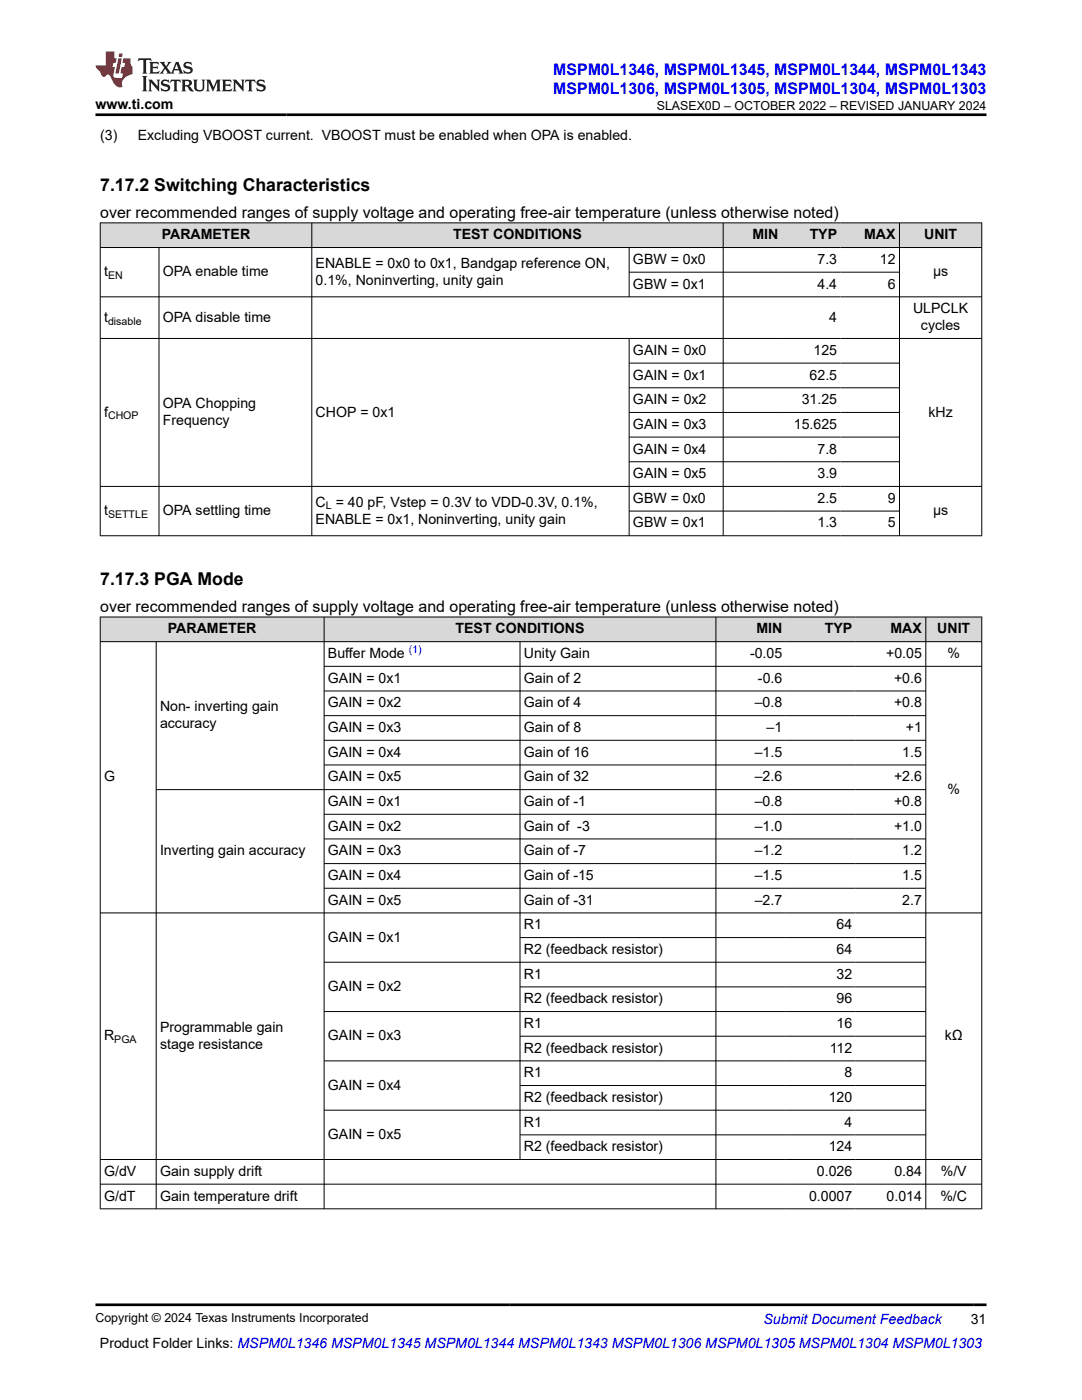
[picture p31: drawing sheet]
<svg xmlns="http://www.w3.org/2000/svg" width="216mm" height="279mm" viewBox="0 0 216 279" stroke-linecap="round" stroke-linejoin="round" font-family="sans-serif">
<defs><g id="words">
<g font-size="3.5">
<text x="20" y="38.1">7.17.2 Switching Characteristics</text>
<text x="20" y="116.8">7.17.3 PGA Mode</text>
</g>
<g font-size="3.2" fill="#00f">
<text x="110.4" y="14.9">MSPM0L1346, MSPM0L1345, MSPM0L1344, MSPM0L1343</text>
<text x="110.4" y="18.7">MSPM0L1306, MSPM0L1305, MSPM0L1304, MSPM0L1303</text>
</g>
<g font-size="3.2">
<text x="20" y="43.4">over recommended ranges of supply voltage and operating free-air temperature (unless otherwise noted)</text>
<text x="20" y="122.1">over recommended ranges of supply voltage and operating free-air temperature (unless otherwise noted)</text>
</g>
<g font-size="2.8">
<text x="19" y="21.8">www.ti.com</text>
<text x="20" y="27.9">(3)</text>
<text x="27.5" y="27.9">Excluding VBOOST current. VBOOST must be enabled when OPA is enabled.</text>
<text x="32.3" y="47.8">PARAMETER</text>
<text x="90.4" y="47.8">TEST CONDITIONS</text>
<text x="150.1" y="47.8">MIN</text>
<text x="161.6" y="47.8">TYP</text>
<text x="172.4" y="47.8">MAX</text>
<text x="184.4" y="47.8">UNIT</text>
<text x="63" y="53.4">ENABLE = 0x0 to 0x1, Bandgap reference ON,</text>
<text x="126.3" y="52.7">GBW = 0x0</text>
<text x="163.1" y="52.7">7.3</text>
<text x="175.6" y="52.7">12</text>
<text x="20.8" y="55.1">t</text>
<text x="32.5" y="55.1">OPA enable time</text>
<text x="63" y="56.8">0.1%, Noninverting, unity gain</text>
<text x="126.3" y="57.6">GBW = 0x1</text>
<text x="163.1" y="57.6">4.4</text>
<text x="177.1" y="57.6">6</text>
<text x="186.2" y="55.1">µs</text>
<text x="20.8" y="64.2">t</text>
<text x="32.5" y="64.2">OPA disable time</text>
<text x="165.5" y="64.2">4</text>
<text x="182.2" y="62.5">ULPCLK</text>
<text x="183.8" y="65.9">cycles</text>
<text x="126.3" y="70.8">GAIN = 0x0</text>
<text x="162.3" y="70.8">125</text>
<text x="126.3" y="75.7">GAIN = 0x1</text>
<text x="161.6" y="75.7">62.5</text>
<text x="20.8" y="83.1">f</text>
<text x="32.5" y="81.4">OPA Chopping</text>
<text x="63" y="83.1">CHOP = 0x1</text>
<text x="126.3" y="80.7">GAIN = 0x2</text>
<text x="160" y="80.7">31.25</text>
<text x="185.3" y="83.1">kHz</text>
<text x="32.5" y="84.8">Frequency</text>
<text x="126.3" y="85.6">GAIN = 0x3</text>
<text x="158.4" y="85.6">15.625</text>
<text x="126.3" y="90.5">GAIN = 0x4</text>
<text x="126.3" y="95.4">GAIN = 0x5</text>
<text x="163.1" y="90.5">7.8</text>
<text x="163.1" y="95.4">3.9</text>
<text x="63" y="101.1">C = 40 pF, Vstep = 0.3V to VDD-0.3V, 0.1%,</text>
<text x="126.3" y="100.3">GBW = 0x0</text>
<text x="163.1" y="100.3">2.5</text>
<text x="177.1" y="100.3">9</text>
<text x="20.8" y="102.8">t</text>
<text x="32.5" y="102.8">OPA settling time</text>
<text x="63" y="104.5">ENABLE = 0x1, Noninverting, unity gain</text>
<text x="126.3" y="105.3">GBW = 0x1</text>
<text x="163.1" y="105.3">1.3</text>
<text x="177.1" y="105.3">5</text>
<text x="186.2" y="102.8">µs</text>
<text x="33.5" y="126.4">PARAMETER</text>
<text x="65.4" y="131.3">Buffer Mode</text>
<text x="90.9" y="126.4">TEST CONDITIONS</text>
<text x="104.5" y="131.3">Unity Gain</text>
<text x="149.7" y="131.3">-0.05</text>
<text x="150.9" y="126.4">MIN</text>
<text x="164.6" y="126.4">TYP</text>
<text x="176.8" y="131.3">+0.05</text>
<text x="177.7" y="126.4">MAX</text>
<text x="187" y="126.4">UNIT</text>
<text x="189.1" y="131.3">%</text>
<text x="65.4" y="136.3">GAIN = 0x1</text>
<text x="104.5" y="136.3">Gain of 2</text>
<text x="151.2" y="136.3">-0.6</text>
<text x="178.4" y="136.3">+0.6</text>
<text x="31.9" y="141.9">Non- inverting gain</text>
<text x="65.4" y="141.2">GAIN = 0x2</text>
<text x="104.5" y="141.2">Gain of 4</text>
<text x="150.6" y="141.2">–0.8</text>
<text x="178.4" y="141.2">+0.8</text>
<text x="31.9" y="145.3">accuracy</text>
<text x="65.4" y="146.1">GAIN = 0x3</text>
<text x="104.5" y="146.1">Gain of 8</text>
<text x="153" y="146.1">–1</text>
<text x="180.7" y="146.1">+1</text>
<text x="20.8" y="155.9">G</text>
<text x="65.4" y="151">GAIN = 0x4</text>
<text x="65.4" y="155.9">GAIN = 0x5</text>
<text x="104.5" y="151">Gain of 16</text>
<text x="104.5" y="155.9">Gain of 32</text>
<text x="150.6" y="151">–1.5</text>
<text x="150.6" y="155.9">–2.6</text>
<text x="178.4" y="155.9">+2.6</text>
<text x="180" y="151">1.5</text>
<text x="65.4" y="160.9">GAIN = 0x1</text>
<text x="104.5" y="160.9">Gain of -1</text>
<text x="150.6" y="160.9">–0.8</text>
<text x="178.4" y="160.9">+0.8</text>
<text x="189.1" y="158.4">%</text>
<text x="65.4" y="165.8">GAIN = 0x2</text>
<text x="104.5" y="165.8">Gain of -3</text>
<text x="150.6" y="165.8">–1.0</text>
<text x="178.4" y="165.8">+1.0</text>
<text x="31.9" y="170.7">Inverting gain accuracy</text>
<text x="65.4" y="170.7">GAIN = 0x3</text>
<text x="104.5" y="170.7">Gain of -7</text>
<text x="150.6" y="170.7">–1.2</text>
<text x="180" y="170.7">1.2</text>
<text x="65.4" y="175.6">GAIN = 0x4</text>
<text x="104.5" y="175.6">Gain of -15</text>
<text x="150.6" y="175.6">–1.5</text>
<text x="180" y="175.6">1.5</text>
<text x="65.4" y="180.5">GAIN = 0x5</text>
<text x="104.5" y="180.5">Gain of -31</text>
<text x="104.5" y="185.5">R1</text>
<text x="150.6" y="180.5">–2.7</text>
<text x="166.9" y="185.5">64</text>
<text x="180" y="180.5">2.7</text>
<text x="65.4" y="187.9">GAIN = 0x1</text>
<text x="104.5" y="190.4">R2 (feedback resistor)</text>
<text x="166.9" y="190.4">64</text>
<text x="65.4" y="197.8">GAIN = 0x2</text>
<text x="104.5" y="195.3">R1</text>
<text x="166.9" y="195.3">32</text>
<text x="104.5" y="200.2">R2 (feedback resistor)</text>
<text x="166.9" y="200.2">96</text>
<text x="20.8" y="207.6">R</text>
<text x="31.9" y="205.9">Programmable gain</text>
<text x="31.9" y="209.3">stage resistance</text>
<text x="65.4" y="207.6">GAIN = 0x3</text>
<text x="104.5" y="205.2">R1</text>
<text x="166.9" y="205.2">16</text>
<text x="188.5" y="207.6">kΩ</text>
<text x="104.5" y="210.1">R2 (feedback resistor)</text>
<text x="104.5" y="215">R1</text>
<text x="165.6" y="210.1">112</text>
<text x="168.5" y="215">8</text>
<text x="65.4" y="217.5">GAIN = 0x4</text>
<text x="104.5" y="219.9">R2 (feedback resistor)</text>
<text x="165.4" y="219.9">120</text>
<text x="65.4" y="227.3">GAIN = 0x5</text>
<text x="104.5" y="224.8">R1</text>
<text x="168.5" y="224.8">4</text>
<text x="104.5" y="229.8">R2 (feedback resistor)</text>
<text x="165.4" y="229.8">124</text>
<text x="20.8" y="234.7">G/dV</text>
<text x="20.8" y="239.6">G/dT</text>
<text x="31.9" y="234.7">Gain supply drift</text>
<text x="31.9" y="239.6">Gain temperature drift</text>
<text x="161.4" y="239.6">0.0007</text>
<text x="163" y="234.7">0.026</text>
<text x="176.9" y="239.6">0.014</text>
<text x="178.5" y="234.7">0.84</text>
<text x="187.6" y="239.6">%/C</text>
<text x="187.7" y="234.7">%/V</text>
<text x="19.9" y="269">Product Folder Links: MSPM0L1346 MSPM0L1345 MSPM0L1344 MSPM0L1343 MSPM0L1306 MSPM0L1305 MSPM0L1304 MSPM0L1303</text>
<text x="193.7" y="264.2">31</text>
</g>
<text font-size="2.8" fill="#00f" x="152.4" y="264.2">Submit Document Feedback</text>
<g font-size="2.5">
<text x="131.1" y="21.9">SLASEX0D – OCTOBER 2022 – REVISED JANUARY 2024</text>
<text x="19" y="263.9">Copyright © 2024 Texas Instruments Incorporated</text>
</g>
<g font-size="2.1">
<text x="21.6" y="55.7">EN</text>
<text x="21.6" y="64.8">disable</text>
<text x="21.6" y="83.7">CHOP</text>
<text x="65" y="101.7">L</text>
<text x="21.6" y="103.4">SETTLE</text>
<text x="22.8" y="208.2">PGA</text>
</g>
<text font-size="2.1" fill="#00f" x="81.5" y="130.4">(1)</text>
</g></defs>
<g fill="#d8d8d8">
<path d="M20 44.5h175.9v4.9h-175.9z" fill-rule="evenodd"/>
<path d="M20.1 44.5h42.1v4.8h-42.1z" fill-rule="evenodd"/>
<path d="M62.3 44.5h81.9v4.8h-81.9z" fill-rule="evenodd"/>
<path d="M144.4 44.5h11.6v4.8h-11.6z" fill-rule="evenodd"/>
<path d="M156 44.5h11.8v4.8h-11.8z" fill-rule="evenodd"/>
<path d="M167.8 44.5h11.6v4.8h-11.6z" fill-rule="evenodd"/>
<path d="M179.5 44.5h16.3v4.8h-16.3z" fill-rule="evenodd"/>
</g>
<g fill="none" stroke="#000" stroke-width=".2">
<path d="M19.9 44.5h176.1M19.9 49.4h176.1M19.9 59.2h176.1M20 44.4v62.6M31.7 49.4v57.6M62.2 44.4v62.6M125.5 54.3h54M125.5 49.4v9.9M144.3 44.4v62.6M179.5 44.4v62.6M195.9 44.4v62.6M19.9 67.5h176.1"/>
<path d="M125.5 72.5h54M125.5 77.4h54M125.5 67.5v39.5M19.9 97.1h176.1M125.5 82.3h54M125.5 87.2h54M125.5 92.2h54M19.9 106.9h176.1M125.5 102h54"/>
</g>
<g fill="#d8d8d8">
<path d="M20 123.1h175.9v5h-175.9z" fill-rule="evenodd"/>
<path d="M20.1 123.2h44.5v4.8h-44.5z" fill-rule="evenodd"/>
<path d="M64.7 123.2h78.1v4.8h-78.1z" fill-rule="evenodd"/>
<path d="M142.9 123.2h13.9v4.8h-13.9z" fill-rule="evenodd"/>
<path d="M156.8 123.2h14v4.8h-14z" fill-rule="evenodd"/>
<path d="M170.8 123.2h13.9v4.8h-13.9z" fill-rule="evenodd"/>
<path d="M184.8 123.2h11v4.8h-11z" fill-rule="evenodd"/>
</g>
<g fill="none" stroke="#000" stroke-width=".2">
<path d="M19.9 123.1h176.1M19.9 128.1h176.1M20 123.1v118.2M31.2 128.1v113.2M64.7 123.1v118.2M64.7 133h131.3M64.7 137.9h120.1M103.8 128.1v103.4M142.9 123.1v118.2M184.7 123.1v118.2M195.9 123.1v118.2M31.2 157.6h153.6"/>
<path d="M64.7 142.8h120.1M64.7 147.7h120.1M64.7 152.7h120.1M64.7 162.5h120.1M64.7 167.4h120.1M64.7 172.3h120.1M64.7 177.3h120.1M19.9 182.2h176.1M64.7 192h120.1M103.8 187.1h81M103.8 197h81M64.7 201.9h120.1"/>
<path d="M103.8 206.8h81M103.8 216.6h81M184.8 211.7h-120.1M19.9 231.4h176.1M19.9 236.3h176.1M103.8 226.5h81M184.8 221.6h-120.1M19.9 241.2h176.1"/>
</g>
<path d="M27.7 11.6l-.2 .6 .5-.2h.6v.1v2.2l-.2 .4h1l-.2-.4v-2.2v-.1h.5l.5 .2-.1-.6zM29.8 12.4l.2 .3v1.6l-.2 .4h1.9l.1-.6a1.08 1.08 0 0 1-1.3 .2v-.7h.6l.4 .2v-.7l-.4 .2h-.6v-.5l.2-.2a1 1 0 0 1 1 .3l-.1-.5zM31.8 12.4l1 1.1-1 1.2h.9l-.2-.2 .4-.8 .5 .8-.2 .2h1.6l-.2-.2 .1-.5h1l.1 .5-.1 .2h.9l-.2-.4-.8-1.9h-.5l-1 2.1-.8-1.1 .9-1h-.8l.2 .2-.5 .6-.3-.6 .1-.2zM35.2 12.8l.4 1h-.8zM36.8 12.5a.65 .65 0 0 0-.2 .7 .65 .65 0 0 0 .6 .5l.7 .1 .1 .3a.79 .79 0 0 1-.7 .4 .79 .79 0 0 1-.7-.5l.1 .7 .2-.1a.93 .93 0 0 0 1.1 0 .93 .93 0 0 0 .4-.9 1.46 1.46 0 0 0-1.2-.6l-.1-.3a1.09 1.09 0 0 1 1.2 .2l-.2-.6-.1 .1-.6-.2zM28.4 15.2l.2 .4v2.2l-.2 .4h1l-.2-.4v-2.2l.2-.4zM29.6 15.9l.2 .4v1.5l-.2 .4h.8l-.3-.4v-1.3l1.7 1.8v-2l.2-.4h-.8l.2 .2 .1 1.1-1.2-1.3zM32.3 16a.65 .65 0 0 0-.2 .8 .65 .65 0 0 0 .7 .4l.6 .2 .1 .2a.79 .79 0 0 1-.7 .4 .79 .79 0 0 1-.7-.5l.1 .7 .2-.1a.93 .93 0 0 0 1.1 .1 .93 .93 0 0 0 .4-1 1.46 1.46 0 0 0-1.2-.5l-.1-.4a1.09 1.09 0 0 1 1.2 .2l-.2-.6-.1 .1-.6-.1zM34.1 15.9l-.1 .6a.63 .63 0 0 1 .7-.3l.1 1.6-.3 .4h1l-.2-.4v-1.6a.66 .66 0 0 1 .8 .3l-.1-.6zM36.2 15.9l.2 .4v1.5l-.2 .4h.9l-.2-.2v-.7h.5l.1 .2a.79 .79 0 0 0 1.2 .6l-1-.9a.61 .61 0 0 0 .6-.6 .61 .61 0 0 0-.5-.7zM36.9 16.2h.2a.47 .47 0 0 1 .5 .1 .47 .47 0 0 1 .1 .5l-.2 .1-.6 .1zM38.5 15.9l.2 .2a2.27 2.27 0 0 0 .4 2 1.04 1.04 0 0 0 1.7-.7v-1.3l.2-.2h-.8l.2 .4v1.1a.6 .6 0 0 1-.6 .6 .6 .6 0 0 1-.6-.6v-1.1l.3-.4zM41.1 15.9l.2 .4v1.5l-.2 .4h.7l-.2-.4v-1.4l.9 1.9 .8-1.9v1.4l-.2 .4h1l-.3-.4v-1.5l.3-.4h-.8l-.7 1.5-.7-1.5zM44.3 15.9l.2 .4v1.5l-.2 .4h1.9l.1-.6a1.09 1.09 0 0 1-1.3 .2v-.7h.6l.4 .2v-.6l-.4 .2h-.6v-.6l.2-.1a1.01 1.01 0 0 1 1 .3l-.1-.6zM46.4 15.9l.3 .4v1.5l-.3 .4h.8l-.2-.4v-1.3l1.6 1.8v-2l.2-.4h-.7l.2 .2v1.1l-1.2-1.3zM49 15.9l-.1 .6a.63 .63 0 0 1 .8-.3v1.6l-.3 .4h1l-.2-.4v-1.6a.66 .66 0 0 1 .8 .3l-.1-.6zM51.4 16a.65 .65 0 0 0-.2 .8 .65 .65 0 0 0 .6 .4l.6 .2 .2 .2a.79 .79 0 0 1-.8 .4 .79 .79 0 0 1-.6-.5l.1 .7 .2-.1a.93 .93 0 0 0 1 .1 .93 .93 0 0 0 .5-1 1.46 1.46 0 0 0-1.3-.5l-.1-.4a1.09 1.09 0 0 1 1.3 .2l-.2-.6-.2 .1-.5-.1z" fill="#231f20"/>
<path d="M21.1 10.3v2.7h-2.1l.1 .4 .9 1a.95 .95 0 0 0 .9 .9 .59 .59 0 0 1 .6-.4 .59 .59 0 0 1 .5 .3l.4 .8a1.59 1.59 0 0 0 2.1 1.4 1.61 1.61 0 0 1 1-2.3l1-.3-.1-1.5a1.59 1.59 0 0 1-.4-1.7h-1.4l-.2 .9h.5l-.1 .9h-.5l-.2 .9v.3l.4 .1-.2 .9h-.6a.73 .73 0 0 1-1.1-.7l.3-1.5h-.5l.2-.9h.5l.2-.9h-.5v-1.3zM23.6 11.6l-.6 3.1h.7l.6-3.1zM23.8 10.7l-.1 .6h.7l.1-.6z" fill="#ed1c24"/>
<path d="M19 22.9h177.8M19 260.4h177.8" fill="none" stroke="#000" stroke-width=".53"/>
<use href="#words"/>
</svg>
